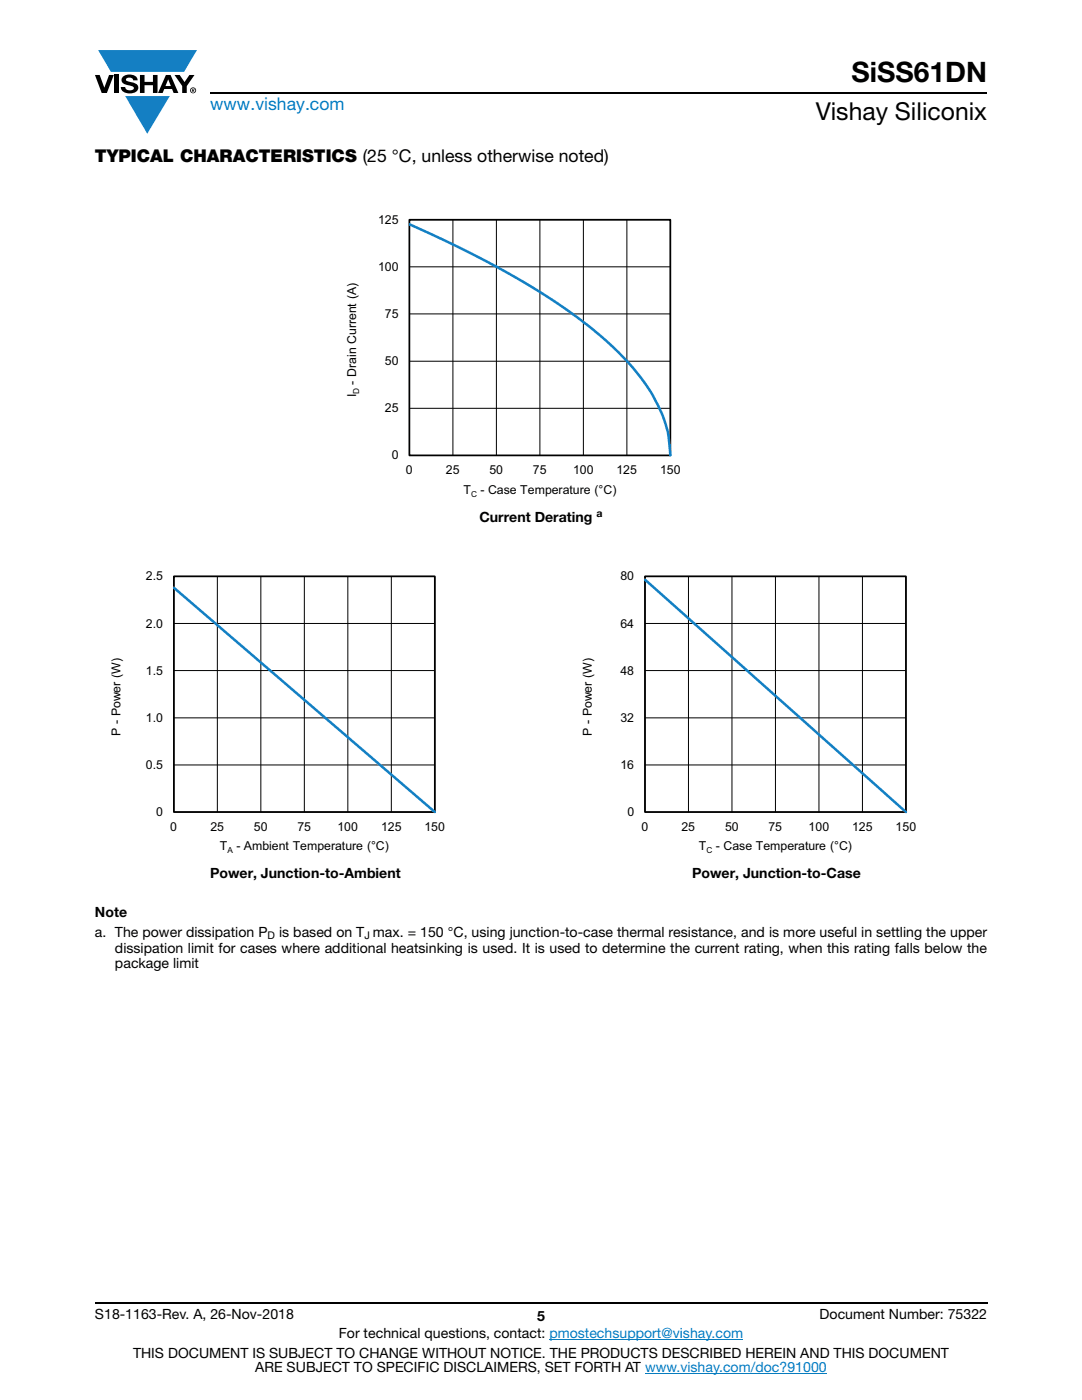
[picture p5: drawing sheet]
<svg xmlns="http://www.w3.org/2000/svg" width="216mm" height="279mm" viewBox="0 0 216 279" stroke-linecap="round" stroke-linejoin="round" font-family="sans-serif">
<defs><g id="words">
<text font-size="5.6" x="169.9" y="16.4">SiSS61DN</text>
<text font-size="4.9" x="162.8" y="24">Vishay Siliconix</text>
<text font-size="3.5" fill="#007ec4" x="42" y="21.9">www.vishay.com</text>
<text font-size="3.5" x="18.9" y="32.3">TYPICAL CHARACTERISTICS (25 °C, unless otherwise noted)</text>
<g font-size="2.8">
<text x="95.7" y="104.1">Current Derating</text>
<text x="41.9" y="175.3">Power, Junction-to-Ambient</text>
<text x="138.1" y="175.3">Power, Junction-to-Case</text>
<text x="18.9" y="183">Note</text>
<text x="18.9" y="186.9">a. The power dissipation P</text>
<text x="22.9" y="190.1">dissipation limit for cases where additional heatsinking is used. It is used to determine the current rating, when this rating falls below the</text>
<text x="55.7" y="186.9">is based on T max. = 150 °C, using junction-to-case thermal resistance, and is more useful in settling the upper</text>
<text x="22.9" y="193.3">package limit</text>
<text x="18.9" y="263.3">S18-1163-Rev. A, 26-Nov-2018</text>
<text x="107.2" y="263.6">5</text>
<text x="163.6" y="263.3">Document Number: 75322</text>
<text x="67.6" y="267.1">For technical questions, contact: pmostechsupport@vishay.com</text>
<text x="26.5" y="271">THIS DOCUMENT IS SUBJECT TO CHANGE WITHOUT NOTICE. THE PRODUCTS DESCRIBED HEREIN AND THIS DOCUMENT</text>
<text x="50.9" y="273.8">ARE SUBJECT TO SPECIFIC DISCLAIMERS, SET FORTH AT www.vishay.com/doc?91000</text>
</g>
<g font-size="2.5">
<text x="75.4" y="44.7">125</text>
<text x="75.4" y="54.1">100</text>
<text x="76.8" y="63.5">75</text>
<text x="71.1" y="76.8" transform="rotate(-90 71.1 76.8)">- Drain Current (A)</text>
<text x="76.8" y="72.9">50</text>
<text x="71.1" y="79.3" transform="rotate(-90 71.1 79.3)">I</text>
<text x="76.8" y="82.3">25</text>
<text x="78.2" y="91.7">0</text>
<text x="81" y="94.6">0</text>
<text x="89" y="94.6">25</text>
<text x="97.7" y="94.6">50</text>
<text x="106.3" y="94.6">75</text>
<text x="114.3" y="94.6">100</text>
<text x="123" y="94.6">125</text>
<text x="131.7" y="94.6">150</text>
<text x="92.5" y="98.5">T</text>
<text x="95.9" y="98.5">- Case Temperature (°C)</text>
<text x="29.1" y="115.8">2.5</text>
<text x="123.8" y="115.8">80</text>
<text x="29.1" y="125.2">2.0</text>
<text x="123.8" y="125.2">64</text>
<text x="29.1" y="134.6">1.5</text>
<text x="123.8" y="134.6">48</text>
<text x="24.1" y="146.8" transform="rotate(-90 24.1 146.8)">P - Power (W)</text>
<text x="29.1" y="144">1.0</text>
<text x="118.1" y="146.8" transform="rotate(-90 118.1 146.8)">P - Power (W)</text>
<text x="123.8" y="144">32</text>
<text x="29.1" y="153.4">0.5</text>
<text x="123.8" y="153.4">16</text>
<text x="31.2" y="162.8">0</text>
<text x="34" y="165.8">0</text>
<text x="42" y="165.8">25</text>
<text x="50.7" y="165.8">50</text>
<text x="59.3" y="165.8">75</text>
<text x="67.3" y="165.8">100</text>
<text x="76" y="165.8">125</text>
<text x="84.7" y="165.8">150</text>
<text x="125.2" y="162.8">0</text>
<text x="128" y="165.8">0</text>
<text x="136" y="165.8">25</text>
<text x="144.7" y="165.8">50</text>
<text x="153.4" y="165.8">75</text>
<text x="161.3" y="165.8">100</text>
<text x="170" y="165.8">125</text>
<text x="178.7" y="165.8">150</text>
<text x="43.9" y="169.7">T</text>
<text x="47.2" y="169.7">- Ambient Temperature (°C)</text>
<text x="139.5" y="169.7">T</text>
<text x="142.9" y="169.7">- Case Temperature (°C)</text>
</g>
<g font-size="2.1">
<text x="119" y="103.3">a</text>
<text x="53.4" y="187.4">D</text>
<text x="72.7" y="187.4">J</text>
</g>
<g font-size="1.7">
<text x="71.7" y="78.7" transform="rotate(-90 71.7 78.7)">D</text>
<text x="94" y="99.1">C</text>
<text x="45.4" y="170.3">A</text>
<text x="141" y="170.3">C</text>
</g>
</g></defs>
<g fill="#147fc3">
<path d="M19.6 10h19.7l-2.6 4.3h-1.1h-13.5z"/>
<path d="M25 19.2h8.9l-4.5 7.5z"/>
</g>
<g fill="#000">
<path d="M18.9 15h1l.9 2.5 1-2.5h.9l-1.4 3.6h-1zM22.9 15h.9v3.6h-.9zM24.6 15.3a2.1 2.1 0 0 1 2.8 .3l.1 .4h-.9a.79 .79 0 0 0-.7-.5 .79 .79 0 0 0-.8 .4l.3 .3 1 .2a1.08 1.08 0 0 1 1.2 1 1.08 1.08 0 0 1-1.1 1.2 1.73 1.73 0 0 1-2.4-1.2h.9a.96 .96 0 0 0 .8 .6 .96 .96 0 0 0 .9-.4 1.31 1.31 0 0 0-1.2-.6 1.03 1.03 0 0 1-1.1-.6 1.03 1.03 0 0 1 .2-1.1zM27.9 15h.9v1.3h1.7v-1.3h.9v3.6h-.9v-1.6h-1.7v1.6h-.9zM34.8 15h1.1l.9 1.4 1-1.4h1l-1.5 2.2v1.4h-.9v-1.4z"/>
<path d="M33.6 15.9l.5 1.3h-1.1zM33.1 15l-1.6 3.6h1l.3-.8h1.5l.3 .8h1l-1.6-3.6z"/>
<path d="M38.4 17.8h.2v.2h-.2zM38.3 17.7v.7h.1v-.3l.4 .3-.2-.3 .2-.2-.1-.2z"/>
<path d="M38.1 18a.46 .46 0 0 1 .9 0 .46 .46 0 0 1-.9 0zM37.9 18a.6 .6 0 0 0 1.2 0 .6 .6 0 0 0-1.2 0z"/>
</g>
<path d="M42 18.6h155M18.9 260h178.1" fill="none" stroke="#000" stroke-width=".36"/>
<path d="M109.6 267.3h38.7M128.7 274h36.3" fill="none" stroke="#007ec4" stroke-width=".2"/>
<path d="M66.1 39.3h83.7v60.4h-83.7z" fill="#fff"/>
<path d="M81.7 43.9h52.1v47h-52.1zM81.7 53.3h52.1M90.4 43.9v47M99.1 43.9v47M107.7 43.9v47M116.4 43.9v47M125.1 43.9v47M81.7 72.1h52.1M81.7 62.6h52.1M81.7 81.5h52.1" fill="none" stroke="#000" stroke-width=".2"/>
<path d="M81.7 43.9h52.1v47h-52.1z" fill="none" stroke="#000" stroke-width=".34"/>
<path d="M81.7 44.8l7.6 3.5 7.3 3.6 6.3 3.5 5.9 3.5 4.9 3.4 4.4 3.3 4.6 4 3.4 3.6a29.6 29.6 0 0 1 7.4 14.5l.3 3.2" fill="none" stroke="#147fc3" stroke-width=".51"/>
<path d="M19.1 110.5h83.7v60.3h-83.7z" fill="#fff"/>
<path d="M34.7 115h52.1v47.1h-52.1zM43.4 115v47.1M52 115v47.1M60.7 115v47.1M69.4 115v47.1M78.1 115v47.1M34.7 133.8h52.1M34.7 124.4h52.1M34.7 152.7h52.1M34.7 143.3h52.1" fill="none" stroke="#000" stroke-width=".2"/>
<path d="M34.7 115h52.1v47.1h-52.1z" fill="none" stroke="#000" stroke-width=".34"/>
<path d="M34.7 117.3l52.1 44.8" fill="none" stroke="#147fc3" stroke-width=".51"/>
<path d="M113.1 110.5h83.7v60.3h-83.7z" fill="#fff"/>
<path d="M128.7 115h52.1v47.1h-52.1zM137.4 115v47.1M146.1 115v47.1M154.7 115v47.1M163.4 115v47.1M172.1 115v47.1M128.7 133.8h52.1M128.7 124.4h52.1M128.7 152.7h52.1M128.7 143.3h52.1" fill="none" stroke="#000" stroke-width=".2"/>
<path d="M128.7 115h52.1v47.1h-52.1z" fill="none" stroke="#000" stroke-width=".34"/>
<path d="M128.7 115.7l52.1 46.4" fill="none" stroke="#147fc3" stroke-width=".51"/>
<use href="#words"/>
</svg>
